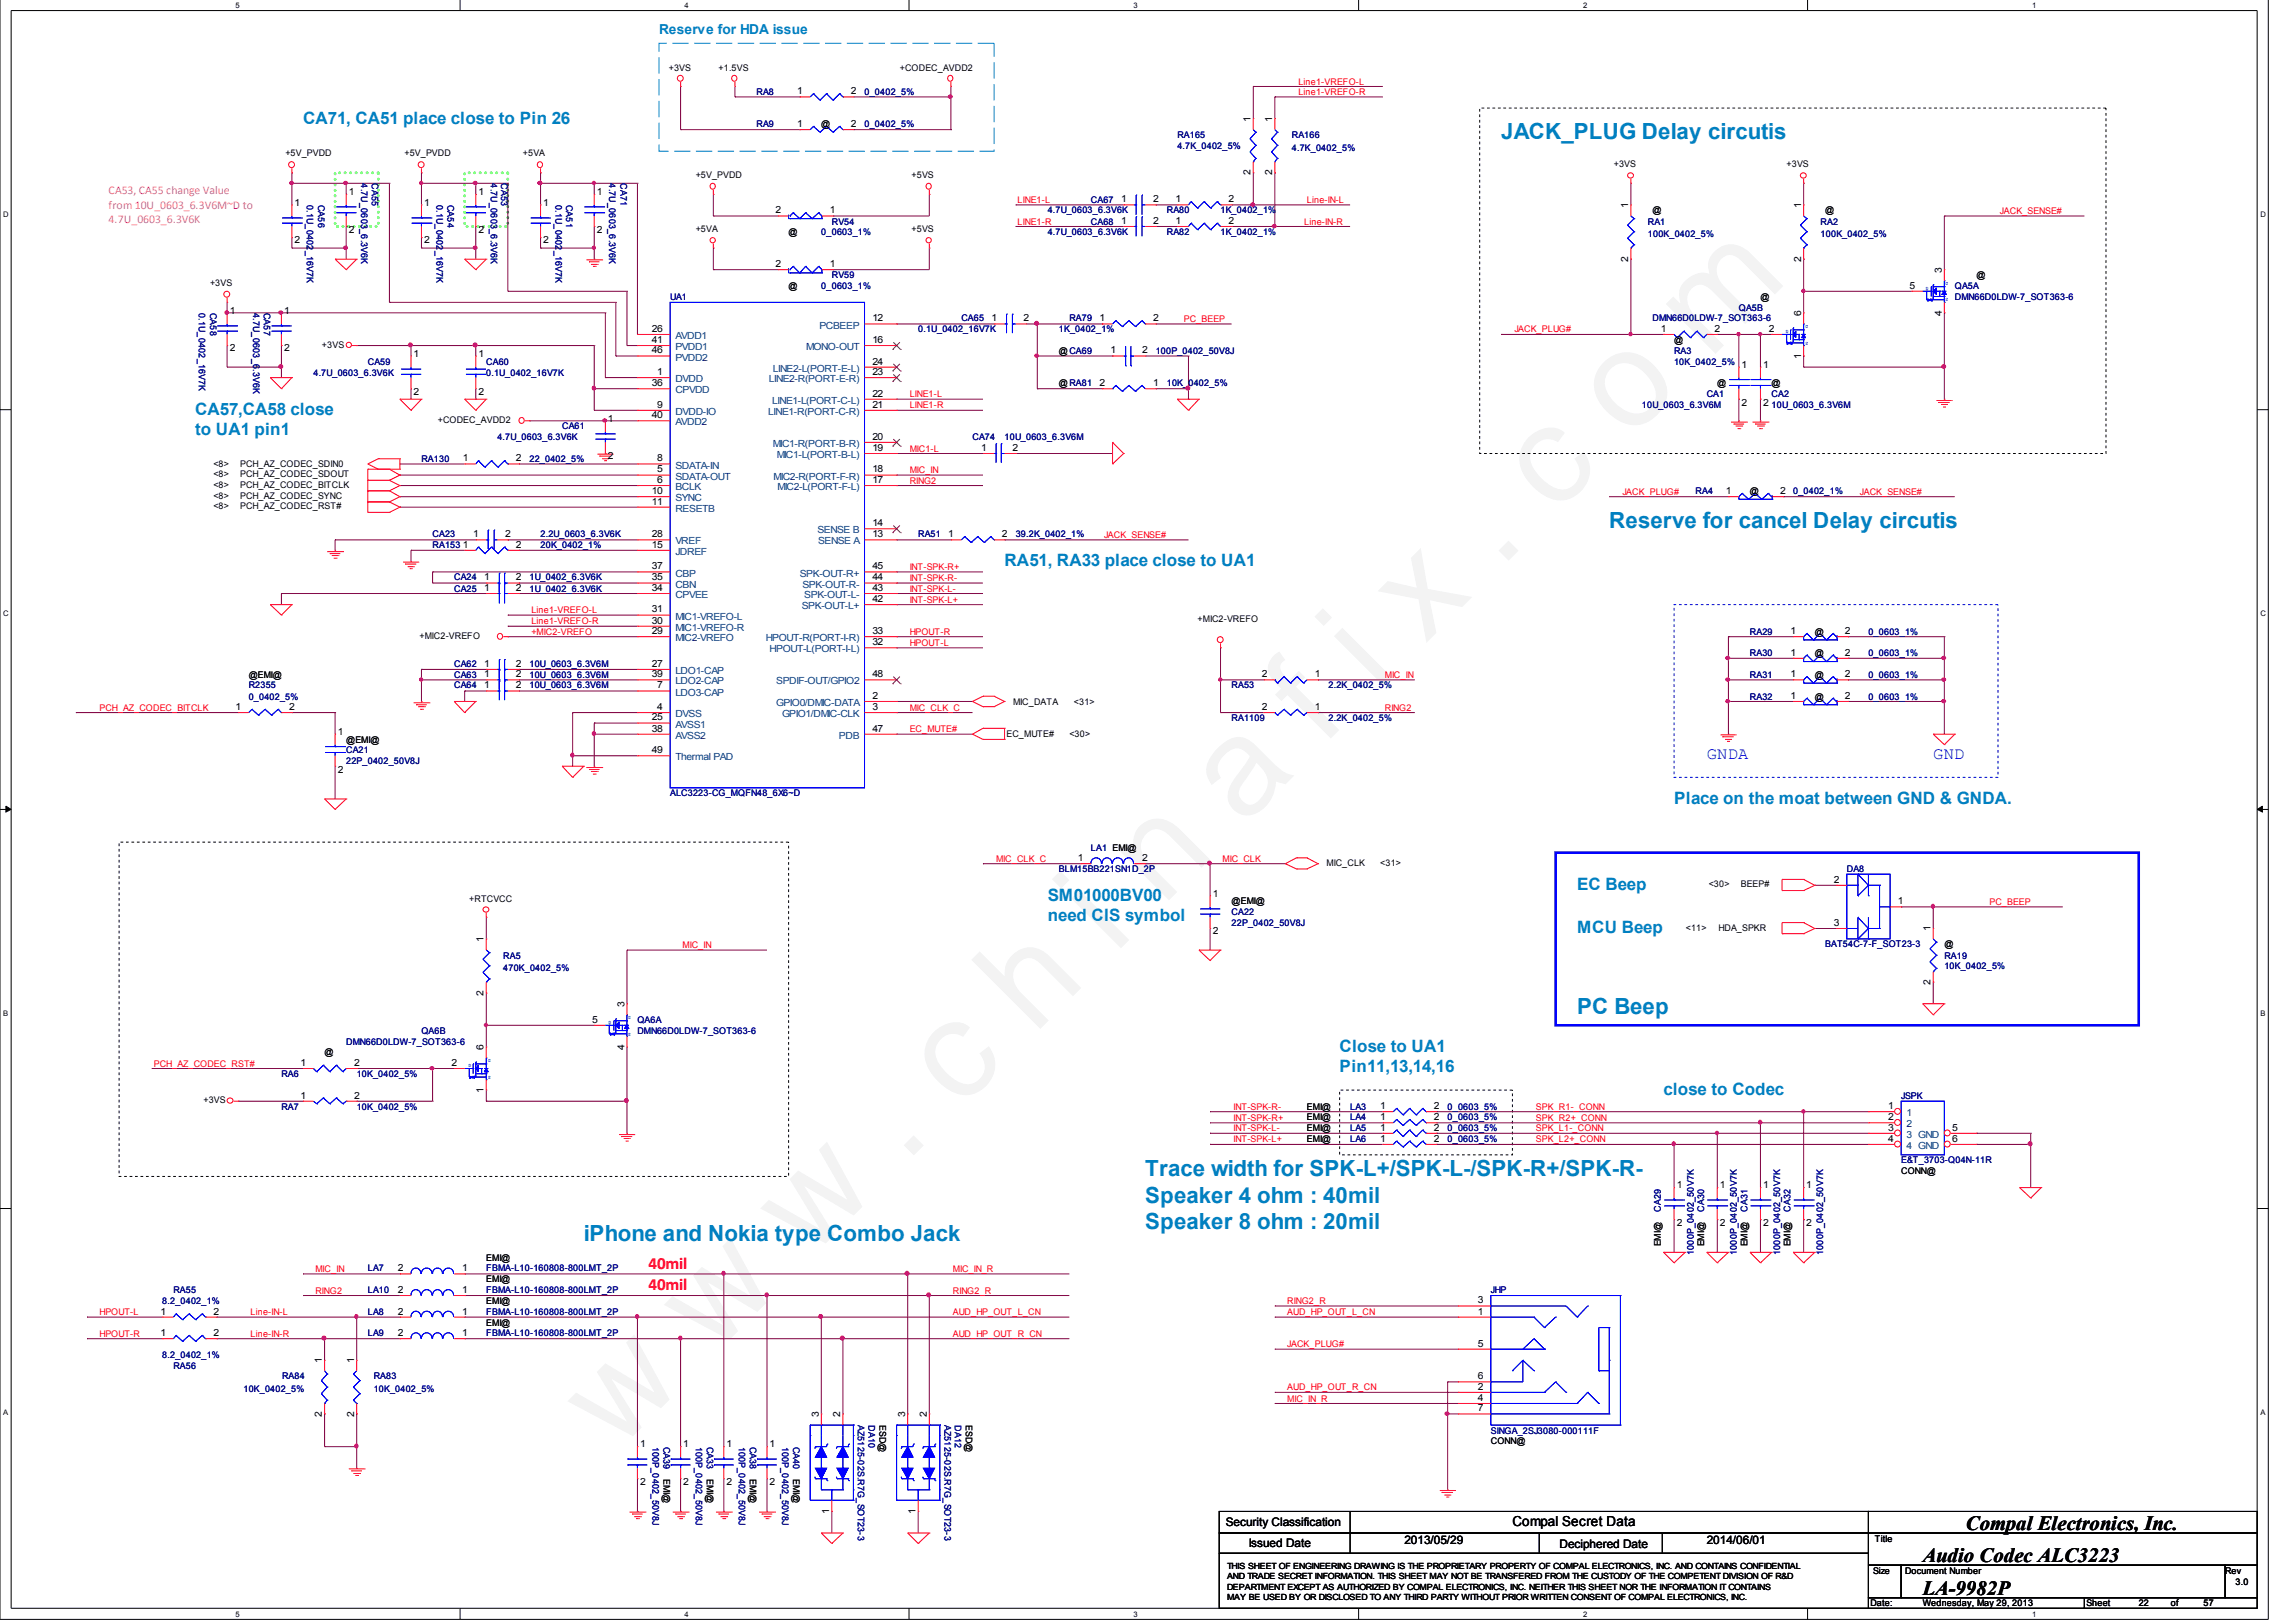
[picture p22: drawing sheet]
<svg xmlns="http://www.w3.org/2000/svg" width="297mm" height="210mm" viewBox="0 0 297 210" stroke-linecap="round" stroke-linejoin="round" font-family="sans-serif">
<defs><g id="words">
<text font-size="17.6" fill="#f0f" x="79.7" y="188" transform="rotate(-45 79.7 188)">w w w . c h i n a f i x . c o m</text>
<g font-size="2.9" fill="#0080c0">
<text x="194.2" y="18">JACK_PLUG Delay circutis</text>
<text x="208.2" y="68.3">Reserve for cancel Delay circutis</text>
<text x="204" y="131.2">PC Beep</text>
<text x="148.2" y="152.2">Trace width for SPK-L+/SPK-L-/SPK-R+/SPK-R-</text>
<text x="148.2" y="155.6">Speaker 4 ohm : 40mil</text>
<text x="75.5" y="160.5">iPhone and Nokia type Combo Jack</text>
<text x="148.2" y="159.1">Speaker 8 ohm : 20mil</text>
</g>
<g font-size="2.6">
<text x="248.8" y="202.2">Audio Codec ALC3223</text>
<text x="254.3" y="198">Compal Electronics, Inc.</text>
<text x="248.8" y="206.4">LA-9982P</text>
</g>
<g font-size="2.2" fill="#0080c0">
<text x="39.2" y="16">CA71, CA51 place close to Pin 26</text>
<text x="25.2" y="53.7">CA57,CA58 close</text>
<text x="25.2" y="56.3">to UA1 pin1</text>
<text x="130" y="73.3">RA51, RA33 place close to UA1</text>
<text x="216.6" y="104">Place on the moat between GND &amp; GNDA.</text>
<text x="135.6" y="116.6">SM01000BV00</text>
<text x="135.6" y="119.2">need CIS symbol</text>
<text x="204" y="115.2">EC Beep</text>
<text x="204" y="120.7">MCU Beep</text>
<text x="173.3" y="136.2">Close to UA1</text>
<text x="173.3" y="138.8">Pin11,13,14,16</text>
<text x="215.2" y="141.7">close to Codec</text>
</g>
<g font-size="2.2" fill="#00f">
<text x="220.8" y="98.2">GNDA</text>
<text x="250.1" y="98.2">GND</text>
</g>
<g font-size="2.2" fill="#f00">
<text x="83.9" y="164.2">40mil</text>
<text x="83.9" y="167">40mil</text>
</g>
<text font-size="1.8" fill="#0080c0" x="85.3" y="4.4">Reserve for HDA issue</text>
<text font-size="1.8" x="195.7" y="197.5">Compal Secret Data</text>
<g font-size="1.5" fill="#f0f">
<text x="14.1" y="25.2">CA53, CA55 change Value</text>
<text x="14.1" y="27">from 10U_0603_6.3V6M~D to</text>
<text x="14.1" y="28.9">4.7U_0603_6.3V6K</text>
</g>
<g font-size="1.5">
<text x="158.6" y="197.5">Security Classification</text>
<text x="161.5" y="200.2">Issued Date</text>
<text x="181.7" y="199.8">2013/05/29</text>
<text x="201.8" y="200.3">Deciphered Date</text>
<text x="220.8" y="199.8">2014/06/01</text>
</g>
<g font-size="1.3">
<text x="103.1" y="16.4">1</text>
<text x="103.1" y="12.2">1</text>
<text x="110.1" y="16.4">2</text>
<text x="110.1" y="12.2">2</text>
<text x="161.8" y="15.8" transform="rotate(-90 161.8 15.8)">1</text>
<text x="164.6" y="15.8" transform="rotate(-90 164.6 15.8)">1</text>
<text x="161.8" y="22.7" transform="rotate(-90 161.8 22.7)">2</text>
<text x="164.6" y="22.7" transform="rotate(-90 164.6 22.7)">2</text>
<text x="38.1" y="26.7">1</text>
<text x="45.1" y="25.2">1</text>
<text x="54.9" y="26.7">1</text>
<text x="61.9" y="25.2">1</text>
<text x="70.3" y="26.7">1</text>
<text x="77.2" y="25.2">1</text>
<text x="100.3" y="27.6">2</text>
<text x="107.4" y="27.6">1</text>
<text x="145" y="26.2">1</text>
<text x="145" y="29">1</text>
<text x="149.2" y="26.2">2</text>
<text x="149.2" y="29">2</text>
<text x="152.1" y="29">1</text>
<text x="152.1" y="26.2">1</text>
<text x="158.9" y="29">2</text>
<text x="158.9" y="26.2">2</text>
<text x="210.7" y="26.9" transform="rotate(-90 210.7 26.9)">1</text>
<text x="233" y="26.9" transform="rotate(-90 233 26.9)">1</text>
<text x="38.1" y="31.5">2</text>
<text x="45.1" y="30.2">2</text>
<text x="54.9" y="31.5">2</text>
<text x="61.9" y="30.2">2</text>
<text x="70.3" y="31.5">2</text>
<text x="77.2" y="30.2">2</text>
<text x="100.3" y="34.6">2</text>
<text x="107.4" y="34.6">1</text>
<text x="210.7" y="33.9" transform="rotate(-90 210.7 33.9)">2</text>
<text x="233" y="33.9" transform="rotate(-90 233 33.9)">2</text>
<text x="251.2" y="35.3" transform="rotate(-90 251.2 35.3)">3</text>
<text x="29.7" y="40.7">1</text>
<text x="36.7" y="40.7">1</text>
<text x="112.9" y="41.6">12</text>
<text x="128.3" y="41.6">1</text>
<text x="132.4" y="41.6">2</text>
<text x="142.2" y="41.6">1</text>
<text x="149.2" y="41.6">2</text>
<text x="233" y="40.9" transform="rotate(-90 233 40.9)">6</text>
<text x="247.1" y="37.4">5</text>
<text x="251.2" y="40.9" transform="rotate(-90 251.2 40.9)">4</text>
<text x="29.7" y="45.5">2</text>
<text x="36.7" y="45.5">2</text>
<text x="53.5" y="46.2">1</text>
<text x="61.9" y="46.2">1</text>
<text x="84.3" y="42.9">26</text>
<text x="84.3" y="44.4">41</text>
<text x="84.3" y="45.7">46</text>
<text x="112.9" y="44.4">16</text>
<text x="112.9" y="47.2">24</text>
<text x="143.7" y="45.7">1</text>
<text x="147.7" y="45.7">2</text>
<text x="214.9" y="42.9">1</text>
<text x="221.8" y="42.9">2</text>
<text x="225.3" y="47.6">1</text>
<text x="228.1" y="47.6">1</text>
<text x="228.9" y="42.9">2</text>
<text x="233" y="46.5" transform="rotate(-90 233 46.5)">1</text>
<text x="53.5" y="51.1">2</text>
<text x="61.9" y="51.1">2</text>
<text x="84.3" y="50">36</text>
<text x="85" y="52.8">9</text>
<text x="85" y="48.5">1</text>
<text x="112.9" y="48.5">23</text>
<text x="112.9" y="52.8">21</text>
<text x="112.9" y="51.3">22</text>
<text x="142.2" y="50">2</text>
<text x="149.2" y="50">1</text>
<text x="225.3" y="52.5">2</text>
<text x="228.1" y="52.5">2</text>
<text x="59.9" y="59.7">1</text>
<text x="66.7" y="59.7">2</text>
<text x="78.7" y="54.6">1</text>
<text x="78.7" y="59.5">2</text>
<text x="84.3" y="54.1">40</text>
<text x="85" y="59.7">8</text>
<text x="112.9" y="56.9">20</text>
<text x="112.9" y="58.3">19</text>
<text x="126.9" y="58.3">1</text>
<text x="131" y="58.3">2</text>
<text x="84.3" y="65.3">11</text>
<text x="84.3" y="63.9">10</text>
<text x="85" y="62.5">6</text>
<text x="85" y="61.1">5</text>
<text x="112.9" y="61.1">18</text>
<text x="112.9" y="62.5">17</text>
<text x="223.3" y="63.9">1</text>
<text x="230.3" y="63.9">2</text>
<text x="59.9" y="70.9">1</text>
<text x="61.2" y="69.5">1</text>
<text x="65.4" y="69.5">2</text>
<text x="66.7" y="70.9">2</text>
<text x="84.3" y="69.5">28</text>
<text x="84.3" y="70.9">15</text>
<text x="112.9" y="68.1">14</text>
<text x="112.9" y="69.5">13</text>
<text x="122.7" y="69.5">1</text>
<text x="129.6" y="69.5">2</text>
<text x="62.7" y="75.1">1</text>
<text x="62.7" y="76.5">1</text>
<text x="66.7" y="75.1">2</text>
<text x="66.7" y="76.5">2</text>
<text x="84.3" y="73.7">37</text>
<text x="84.3" y="75.1">35</text>
<text x="84.3" y="76.5">34</text>
<text x="112.9" y="73.7">45</text>
<text x="112.9" y="77.9">42</text>
<text x="112.9" y="75.1">44</text>
<text x="112.9" y="76.5">43</text>
<text x="84.3" y="82.1">29</text>
<text x="84.3" y="80.7">30</text>
<text x="84.3" y="79.3">31</text>
<text x="112.9" y="82.1">33</text>
<text x="112.9" y="83.5">32</text>
<text x="231.6" y="82.1">1</text>
<text x="238.7" y="82.1">2</text>
<text x="62.7" y="86.3">1</text>
<text x="62.7" y="89.1">1</text>
<text x="62.7" y="87.6">1</text>
<text x="66.7" y="86.3">2</text>
<text x="66.7" y="89.1">2</text>
<text x="66.7" y="87.6">2</text>
<text x="84.3" y="86.3">27</text>
<text x="84.3" y="87.6">39</text>
<text x="85" y="89.1">7</text>
<text x="112.9" y="87.6">48</text>
<text x="163.2" y="87.6">2</text>
<text x="170.1" y="87.6">1</text>
<text x="231.6" y="87.6">1</text>
<text x="231.6" y="84.9">1</text>
<text x="238.7" y="87.6">2</text>
<text x="238.7" y="84.9">2</text>
<text x="30.5" y="91.9">1</text>
<text x="37.4" y="91.9">2</text>
<text x="43.7" y="95.1">1</text>
<text x="84.3" y="93.2">25</text>
<text x="84.3" y="94.7">38</text>
<text x="85" y="91.9">4</text>
<text x="112.9" y="90.4">2</text>
<text x="112.9" y="91.9">3</text>
<text x="112.9" y="94.7">47</text>
<text x="163.2" y="91.9">2</text>
<text x="170.1" y="91.9">1</text>
<text x="231.6" y="90.4">1</text>
<text x="238.7" y="90.4">2</text>
<text x="43.7" y="100">2</text>
<text x="84.3" y="97.5">49</text>
<text x="139.4" y="111.4">1</text>
<text x="147.7" y="111.4">2</text>
<text x="156.9" y="116.1">1</text>
<text x="237.2" y="114.2">2</text>
<text x="237.2" y="119.8">3</text>
<text x="245.5" y="117">1</text>
<text x="62.6" y="121.9" transform="rotate(-90 62.6 121.9)">1</text>
<text x="156.9" y="120.9">2</text>
<text x="249.8" y="120.5" transform="rotate(-90 249.8 120.5)">1</text>
<text x="62.6" y="128.9" transform="rotate(-90 62.6 128.9)">2</text>
<text x="80.8" y="130.3" transform="rotate(-90 80.8 130.3)">3</text>
<text x="249.8" y="127.5" transform="rotate(-90 249.8 127.5)">2</text>
<text x="38.9" y="137.9">1</text>
<text x="45.8" y="137.9">2</text>
<text x="58.4" y="137.9">2</text>
<text x="62.6" y="135.9" transform="rotate(-90 62.6 135.9)">6</text>
<text x="76.6" y="132.3">5</text>
<text x="80.8" y="135.9" transform="rotate(-90 80.8 135.9)">4</text>
<text x="38.9" y="142.2">1</text>
<text x="45.8" y="142.2">2</text>
<text x="62.6" y="141.5" transform="rotate(-90 62.6 141.5)">1</text>
<text x="178.6" y="143.5">1</text>
<text x="185.5" y="143.5">2</text>
<text x="244.3" y="143.5">1</text>
<text x="178.6" y="146.3">1</text>
<text x="178.6" y="147.8">1</text>
<text x="178.6" y="145">1</text>
<text x="185.5" y="146.3">2</text>
<text x="185.5" y="147.8">2</text>
<text x="185.5" y="145">2</text>
<text x="244.3" y="145">2</text>
<text x="244.3" y="146.3">3</text>
<text x="244.3" y="147.8">4</text>
<text x="252.6" y="146.3">5</text>
<text x="252.6" y="147.8">6</text>
<text x="216.9" y="153.8">1</text>
<text x="222.5" y="153.8">1</text>
<text x="228.1" y="153.8">1</text>
<text x="233.7" y="153.8">1</text>
<text x="216.9" y="158.7">2</text>
<text x="222.5" y="158.7">2</text>
<text x="228.1" y="158.7">2</text>
<text x="233.7" y="158.7">2</text>
<text x="51.5" y="167.3">2</text>
<text x="51.5" y="164.5">2</text>
<text x="59.8" y="167.3">1</text>
<text x="59.8" y="164.5">1</text>
<text x="20.7" y="170.1">1</text>
<text x="20.7" y="172.9">1</text>
<text x="27.6" y="170.1">2</text>
<text x="27.6" y="172.9">2</text>
<text x="51.5" y="172.9">2</text>
<text x="51.5" y="170.1">2</text>
<text x="59.8" y="172.9">1</text>
<text x="59.8" y="170.1">1</text>
<text x="191.2" y="170.1">1</text>
<text x="191.2" y="168.7">3</text>
<text x="41.7" y="176.4" transform="rotate(-90 41.7 176.4)">1</text>
<text x="45.8" y="176.4" transform="rotate(-90 45.8 176.4)">1</text>
<text x="191.2" y="179.8">2</text>
<text x="191.2" y="174.3">5</text>
<text x="191.2" y="178.5">6</text>
<text x="41.7" y="183.4" transform="rotate(-90 41.7 183.4)">2</text>
<text x="45.8" y="183.4" transform="rotate(-90 45.8 183.4)">2</text>
<text x="105.9" y="183.4" transform="rotate(-90 105.9 183.4)">3</text>
<text x="108.7" y="183.4" transform="rotate(-90 108.7 183.4)">2</text>
<text x="117.1" y="183.4" transform="rotate(-90 117.1 183.4)">3</text>
<text x="119.9" y="183.4" transform="rotate(-90 119.9 183.4)">2</text>
<text x="191.2" y="181.3">4</text>
<text x="191.2" y="182.6">7</text>
<text x="82.8" y="187.3">1</text>
<text x="88.4" y="187.3">1</text>
<text x="94" y="187.3">1</text>
<text x="99.6" y="187.3">1</text>
<text x="82.8" y="192.2">2</text>
<text x="88.4" y="192.2">2</text>
<text x="94" y="192.2">2</text>
<text x="99.6" y="192.2">2</text>
<text x="107.3" y="195.9" transform="rotate(-90 107.3 195.9)">1</text>
<text x="118.4" y="195.9" transform="rotate(-90 118.4 195.9)">1</text>
</g>
<g font-size="1.3" fill="#004080">
<text x="87.4" y="43.9">AVDD1</text>
<text x="87.4" y="45.3">PVDD1</text>
<text x="87.4" y="46.7">PVDD2</text>
<text x="104.3" y="45.3">MONO-OUT</text>
<text x="106" y="42.5">PCBEEP</text>
<text x="87.4" y="50.9">CPVDD</text>
<text x="87.4" y="53.7">DVDD-IO</text>
<text x="87.4" y="49.5">DVDD</text>
<text x="99.4" y="53.7">LINE1-R(PORT-C-R)</text>
<text x="99.5" y="49.5">LINE2-R(PORT-E-R)</text>
<text x="99.9" y="52.3">LINE1-L(PORT-C-L)</text>
<text x="100" y="48.1">LINE2-L(PORT-E-L)</text>
<text x="87.4" y="55">AVDD2</text>
<text x="100" y="57.8">MIC1-R(PORT-B-R)</text>
<text x="100.5" y="59.3">MIC1-L(PORT-B-L)</text>
<text x="87.4" y="64.9">SYNC</text>
<text x="87.4" y="60.6">SDATA-IN</text>
<text x="87.4" y="63.4">BCLK</text>
<text x="87.4" y="62.1">SDATA-OUT</text>
<text x="100.1" y="62.1">MIC2-R(PORT-F-R)</text>
<text x="100.6" y="63.4">MIC2-L(PORT-F-L)</text>
<text x="87.4" y="70.5">VREF</text>
<text x="87.4" y="71.8">JDREF</text>
<text x="87.4" y="66.2">RESETB</text>
<text x="105.7" y="69">SENSE B</text>
<text x="105.8" y="70.5">SENSE A</text>
<text x="87.4" y="74.6">CBP</text>
<text x="87.4" y="76">CBN</text>
<text x="87.4" y="77.4">CPVEE</text>
<text x="103.5" y="74.6">SPK-OUT-R+</text>
<text x="103.8" y="76">SPK-OUT-R-</text>
<text x="104.1" y="77.4">SPK-OUT-L-</text>
<text x="87.4" y="83">MIC2-VREFO</text>
<text x="87.4" y="81.6">MIC1-VREFO-R</text>
<text x="87.4" y="80.2">MIC1-VREFO-L</text>
<text x="99.1" y="83">HPOUT-R(PORT-I-R)</text>
<text x="103.7" y="78.8">SPK-OUT-L+</text>
<text x="87.4" y="87.2">LDO1-CAP</text>
<text x="87.4" y="88.6">LDO2-CAP</text>
<text x="99.6" y="84.4">HPOUT-L(PORT-I-L)</text>
<text x="100.4" y="88.6">SPDIF-OUT/GPIO2</text>
<text x="87.4" y="94.2">AVSS1</text>
<text x="87.4" y="95.6">AVSS2</text>
<text x="87.4" y="90">LDO3-CAP</text>
<text x="87.4" y="92.8">DVSS</text>
<text x="100.4" y="91.4">GPIO0/DMIC-DATA</text>
<text x="101.2" y="92.8">GPIO1/DMIC-CLK</text>
<text x="108.5" y="95.6">PDB</text>
<text x="87.4" y="98.4">Thermal PAD</text>
<text x="246.6" y="144.5">1</text>
<text x="246.6" y="145.9">2</text>
<text x="246.6" y="147.2">3 GND</text>
<text x="246.6" y="148.7">4 GND</text>
</g>
<g font-size="1.2">
<text x="86.5" y="9.2">+3VS</text>
<text x="93" y="9.2">+1.5VS</text>
<text x="116.4" y="9.2">+CODEC_AVDD2</text>
<text x="106.3" y="16.4">@</text>
<text x="36.9" y="20.2">+5V_PVDD</text>
<text x="52.3" y="20.2">+5V_PVDD</text>
<text x="67.6" y="20.2">+5VA</text>
<text x="90" y="23">+5V_PVDD</text>
<text x="117.9" y="23">+5VS</text>
<text x="208.8" y="21.6">+3VS</text>
<text x="231.1" y="21.6">+3VS</text>
<text x="90" y="30">+5VA</text>
<text x="117.9" y="30">+5VS</text>
<text x="213.8" y="27.6">@</text>
<text x="236.1" y="27.6">@</text>
<text x="102" y="30.4">@</text>
<text x="255.7" y="36">@</text>
<text x="27.2" y="37">+3VS</text>
<text x="102" y="37.4">@</text>
<text x="227.8" y="38.8">@</text>
<text x="41.7" y="45">+3VS</text>
<text x="137" y="45.8">@CA69</text>
<text x="216.6" y="44.4">@</text>
<text x="137" y="50">@RA81</text>
<text x="222.2" y="50">@</text>
<text x="229.2" y="50">@</text>
<text x="56.6" y="54.7">+CODEC_AVDD2</text>
<text x="27.6" y="61.7">&lt;8&gt;</text>
<text x="27.6" y="63.1">&lt;8&gt;</text>
<text x="27.6" y="64.5">&lt;8&gt;</text>
<text x="27.6" y="65.9">&lt;8&gt;</text>
<text x="27.6" y="60.5">&lt;8&gt;</text>
<text x="31.1" y="61.7">PCH_AZ_CODEC_SDOUT</text>
<text x="31.1" y="63.1">PCH_AZ_CODEC_BITCLK</text>
<text x="31.1" y="64.5">PCH_AZ_CODEC_SYNC</text>
<text x="31.1" y="65.9">PCH_AZ_CODEC_RST#</text>
<text x="31.1" y="60.5">PCH_AZ_CODEC_SDIN0</text>
<text x="226.4" y="63.9">@</text>
<text x="54.3" y="82.6">+MIC2-VREFO</text>
<text x="154.9" y="80.4">+MIC2-VREFO</text>
<text x="234.8" y="82.1">@</text>
<text x="32.2" y="87.7">@EMI@</text>
<text x="234.8" y="87.7">@</text>
<text x="234.8" y="84.9">@</text>
<text x="130.2" y="95.3">EC_MUTE#</text>
<text x="131.1" y="91.2">MIC_DATA</text>
<text x="138.3" y="95.3">&lt;30&gt;</text>
<text x="138.9" y="91.2">&lt;31&gt;</text>
<text x="234.8" y="90.5">@</text>
<text x="44.8" y="96.1">@EMI@</text>
<text x="171.6" y="112.1">MIC_CLK</text>
<text x="178.6" y="112.1">&lt;31&gt;</text>
<text x="60.7" y="116.8">+RTCVCC</text>
<text x="159.3" y="117">@EMI@</text>
<text x="221.1" y="114.8">&lt;30&gt;</text>
<text x="225.2" y="114.8">BEEP#</text>
<text x="218.1" y="120.5">&lt;11&gt;</text>
<text x="222.3" y="120.5">HDA_SPKR</text>
<text x="251.5" y="122.6">@</text>
<text x="42" y="136.6">@</text>
<text x="26.3" y="142.8">+3VS</text>
<text x="169.1" y="143.6">EMI@</text>
<text x="169.1" y="146.4">EMI@</text>
<text x="169.1" y="147.8">EMI@</text>
<text x="169.1" y="145">EMI@</text>
<text x="246" y="152">CONN@</text>
<text x="214.9" y="161.3" transform="rotate(-90 214.9 161.3)">EMI@</text>
<text x="220.5" y="161.3" transform="rotate(-90 220.5 161.3)">EMI@</text>
<text x="226.1" y="161.3" transform="rotate(-90 226.1 161.3)">EMI@</text>
<text x="231.6" y="161.3" transform="rotate(-90 231.6 161.3)">EMI@</text>
<text x="62.9" y="166">EMI@</text>
<text x="62.9" y="163.2">EMI@</text>
<text x="62.9" y="171.5">EMI@</text>
<text x="62.9" y="168.8">EMI@</text>
<text x="113.8" y="184.4" transform="rotate(90 113.8 184.4)">ESD@</text>
<text x="125" y="184.4" transform="rotate(90 125 184.4)">ESD@</text>
<text x="85.9" y="191.4" transform="rotate(90 85.9 191.4)">EMI@</text>
<text x="91.4" y="191.4" transform="rotate(90 91.4 191.4)">EMI@</text>
<text x="97" y="191.4" transform="rotate(90 97 191.4)">EMI@</text>
<text x="102.6" y="191.4" transform="rotate(90 102.6 191.4)">EMI@</text>
<text x="192.9" y="186.9">CONN@</text>
<text x="242.3" y="203.6">Size</text>
<text x="242.6" y="199.6">Title</text>
<text x="246.5" y="203.6">Document Number</text>
<text x="287.9" y="203.6">Rev</text>
<text x="242" y="207.9">Date:</text>
<text x="248.8" y="207.9">Wednesday, May 29, 2013</text>
<text x="269.9" y="207.9">Sheet</text>
<text x="276.7" y="207.9">22</text>
<text x="280.8" y="207.9">of</text>
<text x="285.1" y="207.9">57</text>
<text x="289.2" y="205.1">3.0</text>
</g>
<g font-size="1.2" fill="#f00">
<text x="168" y="10.9">Line1-VREFO-L</text>
<text x="168" y="12.3">Line1-VREFO-R</text>
<text x="131.7" y="26.3">LINE1-L</text>
<text x="131.7" y="29.1">LINE1-R</text>
<text x="168.7" y="29.1">Line-IN-R</text>
<text x="169.1" y="26.3">Line-IN-L</text>
<text x="258.7" y="27.7">JACK_SENSE#</text>
<text x="153.2" y="41.7">PC_BEEP</text>
<text x="195.9" y="43">JACK_PLUG#</text>
<text x="117.7" y="52.8">LINE1-R</text>
<text x="117.7" y="51.4">LINE1-L</text>
<text x="117.7" y="58.4">MIC1-L</text>
<text x="117.7" y="62.6">RING2</text>
<text x="117.7" y="61.2">MIC_IN</text>
<text x="209.9" y="64">JACK_PLUG#</text>
<text x="240.6" y="64">JACK_SENSE#</text>
<text x="142.8" y="69.6">JACK_SENSE#</text>
<text x="117.7" y="75.2">INT-SPK-R-</text>
<text x="117.7" y="73.8">INT-SPK-R+</text>
<text x="117.7" y="76.6">INT-SPK-L-</text>
<text x="117.7" y="78">INT-SPK-L+</text>
<text x="68.7" y="80.8">Line1-VREFO-R</text>
<text x="68.7" y="79.3">Line1-VREFO-L</text>
<text x="68.7" y="82.1">+MIC2-VREFO</text>
<text x="117.7" y="83.6">HPOUT-L</text>
<text x="117.7" y="82.1">HPOUT-R</text>
<text x="179.2" y="87.7">MIC_IN</text>
<text x="12.9" y="92">PCH_AZ_CODEC_BITCLK</text>
<text x="117.7" y="94.8">EC_MUTE#</text>
<text x="117.7" y="92">MIC_CLK_C</text>
<text x="179.2" y="92">RING2</text>
<text x="128.9" y="111.5">MIC_CLK_C</text>
<text x="158.2" y="111.5">MIC_CLK</text>
<text x="257.4" y="117.1">PC_BEEP</text>
<text x="88.3" y="122.7">MIC_IN</text>
<text x="19.9" y="138">PCH_AZ_CODEC_RST#</text>
<text x="159.6" y="143.6">INT-SPK-R-</text>
<text x="198.7" y="143.6">SPK_R1-_CONN</text>
<text x="159.6" y="146.4">INT-SPK-L-</text>
<text x="159.6" y="147.8">INT-SPK-L+</text>
<text x="159.6" y="145">INT-SPK-R+</text>
<text x="198.7" y="146.4">SPK_L1-_CONN</text>
<text x="198.7" y="145">SPK_R2+_CONN</text>
<text x="198.7" y="147.8">SPK_L2+_CONN</text>
<text x="40.8" y="164.6">MIC_IN</text>
<text x="40.8" y="167.4">RING2</text>
<text x="123.3" y="164.6">MIC_IN_R</text>
<text x="123.3" y="167.4">RING2_R</text>
<text x="12.9" y="170.2">HPOUT-L</text>
<text x="12.9" y="173">HPOUT-R</text>
<text x="32.4" y="170.2">Line-IN-L</text>
<text x="32.4" y="173">Line-IN-R</text>
<text x="123.3" y="173">AUD_HP_OUT_R_CN</text>
<text x="123.3" y="170.2">AUD_HP_OUT_L_CN</text>
<text x="166.5" y="170.2">AUD_HP_OUT_L_CN</text>
<text x="166.5" y="168.8">RING2_R</text>
<text x="166.5" y="179.9">AUD_HP_OUT_R_CN</text>
<text x="166.5" y="174.3">JACK_PLUG#</text>
<text x="166.5" y="181.4">MIC_IN_R</text>
</g>
<g font-size="1.2" fill="#000080">
<text x="97.9" y="16.4">RA9</text>
<text x="97.9" y="12.3">RA8</text>
<text x="111.8" y="16.4">0_0402_5%</text>
<text x="111.8" y="12.3">0_0402_5%</text>
<text x="152.3" y="17.9">RA165</text>
<text x="167.1" y="17.9">RA166</text>
<text x="46.7" y="23.7" transform="rotate(90 46.7 23.7)">4.7U_0603_6.3V6K</text>
<text x="48.1" y="23.7" transform="rotate(90 48.1 23.7)">CA55</text>
<text x="63.5" y="23.7" transform="rotate(90 63.5 23.7)">4.7U_0603_6.3V6K</text>
<text x="64.9" y="23.7" transform="rotate(90 64.9 23.7)">CA53</text>
<text x="78.8" y="23.7" transform="rotate(90 78.8 23.7)">4.7U_0603_6.3V6K</text>
<text x="80.3" y="23.7" transform="rotate(90 80.3 23.7)">CA71</text>
<text x="152.3" y="19.2">4.7K_0402_5%</text>
<text x="167.1" y="19.5">4.7K_0402_5%</text>
<text x="39.7" y="26.5" transform="rotate(90 39.7 26.5)">0.1U_0402_16V7K</text>
<text x="41.1" y="26.5" transform="rotate(90 41.1 26.5)">CA56</text>
<text x="56.5" y="26.5" transform="rotate(90 56.5 26.5)">0.1U_0402_16V7K</text>
<text x="57.9" y="26.5" transform="rotate(90 57.9 26.5)">CA54</text>
<text x="71.9" y="26.5" transform="rotate(90 71.9 26.5)">0.1U_0402_16V7K</text>
<text x="73.2" y="26.5" transform="rotate(90 73.2 26.5)">CA51</text>
<text x="107.6" y="29.1">RV54</text>
<text x="135.6" y="27.6">4.7U_0603_6.3V6K</text>
<text x="141.1" y="26.3">CA67</text>
<text x="141.1" y="29.1">CA68</text>
<text x="151" y="27.6">RA80</text>
<text x="157.9" y="27.6">1K_0402_1%</text>
<text x="213.2" y="29.1">RA1</text>
<text x="235.5" y="29.1">RA2</text>
<text x="106.3" y="30.4">0_0603_1%</text>
<text x="107.6" y="36">RV59</text>
<text x="135.6" y="30.4">4.7U_0603_6.3V6K</text>
<text x="151" y="30.4">RA82</text>
<text x="157.9" y="30.4">1K_0402_1%</text>
<text x="213.2" y="30.7">100K_0402_5%</text>
<text x="235.5" y="30.7">100K_0402_5%</text>
<text x="25.7" y="40.5" transform="rotate(90 25.7 40.5)">0.1U_0402_16V7K</text>
<text x="27.2" y="40.5" transform="rotate(90 27.2 40.5)">CA58</text>
<text x="32.8" y="40.5" transform="rotate(90 32.8 40.5)">4.7U_0603_6.3V6K</text>
<text x="34.1" y="40.5" transform="rotate(90 34.1 40.5)">CA57</text>
<text x="86.7" y="38.8">UA1</text>
<text x="106.3" y="37.4">0_0603_1%</text>
<text x="124.4" y="41.6">CA65</text>
<text x="138.3" y="41.6">RA79</text>
<text x="213.8" y="41.6">DMN66D0LDW-7_SOT363-6</text>
<text x="225" y="40.2">QA5B</text>
<text x="252.9" y="37.4">QA5A</text>
<text x="252.9" y="38.8">DMN66D0LDW-7_SOT363-6</text>
<text x="47.6" y="47.2">CA59</text>
<text x="62.9" y="47.2">CA60</text>
<text x="118.8" y="43">0.1U_0402_16V7K</text>
<text x="137" y="43">1K_0402_1%</text>
<text x="149.5" y="45.8">100P_0402_50V8J</text>
<text x="216.6" y="45.8">RA3</text>
<text x="216.6" y="47.2">10K_0402_5%</text>
<text x="40.6" y="48.6">4.7U_0603_6.3V6K</text>
<text x="62.9" y="48.6">0.1U_0402_16V7K</text>
<text x="151" y="50">10K_0402_5%</text>
<text x="212.4" y="52.8">10U_0603_6.3V6M</text>
<text x="220.8" y="51.4">CA1</text>
<text x="229.2" y="51.4">CA2</text>
<text x="229.2" y="52.8">10U_0603_6.3V6M</text>
<text x="54.5" y="59.8">RA130</text>
<text x="64.3" y="57">4.7U_0603_6.3V6K</text>
<text x="68.5" y="59.8">22_0402_5%</text>
<text x="72.7" y="55.6">CA61</text>
<text x="125.8" y="57">CA74</text>
<text x="130" y="57">10U_0603_6.3V6M</text>
<text x="219.4" y="63.9">RA4</text>
<text x="232" y="63.9">0_0402_1%</text>
<text x="56" y="69.5">CA23</text>
<text x="56" y="71">RA153</text>
<text x="69.9" y="69.5">2.2U_0603_6.3V6K</text>
<text x="69.9" y="71">20K_0402_1%</text>
<text x="118.8" y="69.5">RA51</text>
<text x="131.4" y="69.5">39.2K_0402_1%</text>
<text x="58.8" y="75.1">CA24</text>
<text x="58.8" y="76.6">CA25</text>
<text x="68.5" y="75.1">1U_0402_6.3V6K</text>
<text x="68.5" y="76.6">1U_0402_6.3V6K</text>
<text x="226.4" y="82.1">RA29</text>
<text x="241.7" y="82.1">0_0603_1%</text>
<text x="32.2" y="89.1">R2355</text>
<text x="58.8" y="86.3">CA62</text>
<text x="58.8" y="89.1">CA64</text>
<text x="58.8" y="87.7">CA63</text>
<text x="68.5" y="86.3">10U_0603_6.3V6M</text>
<text x="68.5" y="89.1">10U_0603_6.3V6M</text>
<text x="68.5" y="87.7">10U_0603_6.3V6M</text>
<text x="159.3" y="89.1">RA53</text>
<text x="171.9" y="89.1">2.2K_0402_5%</text>
<text x="226.4" y="87.7">RA31</text>
<text x="226.4" y="84.9">RA30</text>
<text x="241.7" y="87.7">0_0603_1%</text>
<text x="241.7" y="84.9">0_0603_1%</text>
<text x="32.2" y="90.5">0_0402_5%</text>
<text x="159.3" y="93.3">RA1109</text>
<text x="171.9" y="93.3">2.2K_0402_5%</text>
<text x="226.4" y="90.5">RA32</text>
<text x="241.7" y="90.5">0_0603_1%</text>
<text x="44.8" y="97.5">CA21</text>
<text x="44.8" y="98.9">22P_0402_50V8J</text>
<text x="86.7" y="103.1">ALC3223-CG_MQFN48_6X6~D</text>
<text x="137" y="112.9">BLM15BB221SN1D_2P</text>
<text x="141.1" y="110.1">LA1 EMI@</text>
<text x="238.9" y="112.9">DA8</text>
<text x="159.3" y="118.5">CA22</text>
<text x="159.3" y="119.8">22P_0402_50V8J</text>
<text x="65.1" y="124.1">RA5</text>
<text x="65.1" y="125.7">470K_0402_5%</text>
<text x="236.1" y="122.6">BAT54C-7-F_SOT23-3</text>
<text x="251.5" y="124.1">RA19</text>
<text x="251.5" y="125.4">10K_0402_5%</text>
<text x="44.8" y="135.2">DMN66D0LDW-7_SOT363-6</text>
<text x="54.5" y="133.8">QA6B</text>
<text x="82.5" y="132.4">QA6A</text>
<text x="82.5" y="133.8">DMN66D0LDW-7_SOT363-6</text>
<text x="36.4" y="139.4">RA6</text>
<text x="36.4" y="143.6">RA7</text>
<text x="46.1" y="139.4">10K_0402_5%</text>
<text x="46.1" y="143.6">10K_0402_5%</text>
<text x="174.7" y="143.6">LA3</text>
<text x="187.3" y="143.6">0_0603_5%</text>
<text x="246" y="142.2">JSPK</text>
<text x="174.7" y="146.4">LA5</text>
<text x="174.7" y="147.8">LA6</text>
<text x="174.7" y="145">LA4</text>
<text x="187.3" y="146.4">0_0603_5%</text>
<text x="187.3" y="147.8">0_0603_5%</text>
<text x="187.3" y="145">0_0603_5%</text>
<text x="246" y="150.6">E&amp;T_3703-Q04N-11R</text>
<text x="214.9" y="156.8" transform="rotate(-90 214.9 156.8)">CA29</text>
<text x="220.5" y="156.8" transform="rotate(-90 220.5 156.8)">CA30</text>
<text x="226.1" y="156.8" transform="rotate(-90 226.1 156.8)">CA31</text>
<text x="231.6" y="156.8" transform="rotate(-90 231.6 156.8)">CA32</text>
<text x="22.4" y="167.3">RA55</text>
<text x="47.6" y="167.3">LA10</text>
<text x="47.6" y="164.5">LA7</text>
<text x="62.9" y="167.3">FBMA-L10-160808-800LMT_2P</text>
<text x="62.9" y="164.5">FBMA-L10-160808-800LMT_2P</text>
<text x="192.9" y="167.3">JHP</text>
<text x="219.1" y="162.4" transform="rotate(-90 219.1 162.4)">1000P_0402_50V7K</text>
<text x="224.7" y="162.4" transform="rotate(-90 224.7 162.4)">1000P_0402_50V7K</text>
<text x="230.3" y="162.4" transform="rotate(-90 230.3 162.4)">1000P_0402_50V7K</text>
<text x="235.9" y="162.4" transform="rotate(-90 235.9 162.4)">1000P_0402_50V7K</text>
<text x="21" y="168.8">8.2_0402_1%</text>
<text x="47.6" y="172.9">LA9</text>
<text x="47.6" y="170.1">LA8</text>
<text x="62.9" y="172.9">FBMA-L10-160808-800LMT_2P</text>
<text x="62.9" y="170.1">FBMA-L10-160808-800LMT_2P</text>
<text x="21" y="175.7">8.2_0402_1%</text>
<text x="22.4" y="177.1">RA56</text>
<text x="36.5" y="178.5">RA84</text>
<text x="48.3" y="178.5">RA83</text>
<text x="31.5" y="180.2">10K_0402_5%</text>
<text x="48.3" y="180.2">10K_0402_5%</text>
<text x="111" y="184.4" transform="rotate(90 111 184.4)">AZ5125-02S.R7G_SOT23-3</text>
<text x="112.4" y="184.4" transform="rotate(90 112.4 184.4)">DA10</text>
<text x="122.2" y="184.4" transform="rotate(90 122.2 184.4)">AZ5125-02S.R7G_SOT23-3</text>
<text x="123.5" y="184.4" transform="rotate(90 123.5 184.4)">DA12</text>
<text x="192.9" y="185.5">SINGA_2SJ3080-000111F</text>
<text x="84.4" y="187.2" transform="rotate(90 84.4 187.2)">100P_0402_50V8J</text>
<text x="85.9" y="187.2" transform="rotate(90 85.9 187.2)">CA39</text>
<text x="90" y="187.2" transform="rotate(90 90 187.2)">100P_0402_50V8J</text>
<text x="91.4" y="187.2" transform="rotate(90 91.4 187.2)">CA33</text>
<text x="95.6" y="187.2" transform="rotate(90 95.6 187.2)">100P_0402_50V8J</text>
<text x="97" y="187.2" transform="rotate(90 97 187.2)">CA38</text>
<text x="101.2" y="187.2" transform="rotate(90 101.2 187.2)">100P_0402_50V8J</text>
<text x="102.6" y="187.2" transform="rotate(90 102.6 187.2)">CA40</text>
</g>
<g font-size="1.1">
<text x="158.7" y="203">THIS SHEET OF ENGINEERING DRAWING IS THE PROPRIETARY PROPERTY OF COMPAL ELECTRONICS, INC. AND CONTAINS CONFIDENTIAL</text>
<text x="158.7" y="204.4">AND TRADE SECRET INFORMATION. THIS SHEET MAY NOT BE TRANSFERED FROM THE CUSTODY OF THE COMPETENT DIVISION OF R&amp;D</text>
<text x="158.7" y="205.8">DEPARTMENT EXCEPT AS AUTHORIZED BY COMPAL ELECTRONICS, INC. NEITHER THIS SHEET NOR THE INFORMATION IT CONTAINS</text>
<text x="158.7" y="207.1">MAY BE USED BY OR DISCLOSED TO ANY THIRD PARTY WITHOUT PRIOR WRITTEN CONSENT OF COMPAL ELECTRONICS, INC.</text>
</g>
<g font-size="1">
<text x="30.5" y="1">5</text>
<text x="88.6" y="1">4</text>
<text x="146.6" y="1">3</text>
<text x="204.8" y="1">2</text>
<text x="262.9" y="1">1</text>
<text x=".4" y="28">D</text>
<text x="292.4" y="28">D</text>
<text x=".4" y="79.7">C</text>
<text x="292.4" y="79.7">C</text>
<text x=".4" y="131.4">B</text>
<text x="292.4" y="131.4">B</text>
<text x=".4" y="183.1">A</text>
<text x="292.4" y="183.1">A</text>
<text x="30.5" y="209.2">5</text>
<text x="88.6" y="209.2">4</text>
<text x="146.6" y="209.2">3</text>
<text x="204.8" y="209.2">2</text>
<text x="262.9" y="209.2">1</text>
</g>
<g font-size=".7" fill="#00f">
<text x="249.5" y="37.1" transform="rotate(-180 249.5 37.1)">G</text>
<text x="252.1" y="38.6" transform="rotate(-180 252.1 38.6)">S</text>
<text x="252.1" y="36.5" transform="rotate(-180 252.1 36.5)">D</text>
<text x="231.4" y="42.7" transform="rotate(-180 231.4 42.7)">G</text>
<text x="233.9" y="44.2" transform="rotate(-180 233.9 44.2)">S</text>
<text x="233.9" y="42.1" transform="rotate(-180 233.9 42.1)">D</text>
<text x="81.6" y="131.5" transform="rotate(-180 81.6 131.5)">D</text>
<text x="61" y="137.7" transform="rotate(-180 61 137.7)">G</text>
<text x="63.5" y="137.1" transform="rotate(-180 63.5 137.1)">D</text>
<text x="79.1" y="132.1" transform="rotate(-180 79.1 132.1)">G</text>
<text x="81.6" y="133.6" transform="rotate(-180 81.6 133.6)">S</text>
<text x="63.5" y="139.2" transform="rotate(-180 63.5 139.2)">S</text>
</g>
</g></defs>
<path d="M0 -.1v209.7h293.5v-209.7M1.4 1.4h290.6v206.7h-290.6z" fill="none" stroke="#000" stroke-width=".13"/>
<g fill="#fff">
<path d="M30.5 .2h.4v1h-.4z"/>
<path d="M30.5 208.4h.4v1h-.4z"/>
</g>
<path d="M59.5 -.1v1.5M59.5 208.1v1.5" fill="none" stroke="#000" stroke-width=".13"/>
<g fill="#fff">
<path d="M88.6 .2h.4v1h-.4z"/>
<path d="M88.6 208.4h.4v1h-.4z"/>
</g>
<path d="M117.6 -.1v1.5M117.6 208.1v1.5" fill="none" stroke="#000" stroke-width=".13"/>
<g fill="#fff">
<path d="M146.6 .2h.5v1h-.5z"/>
<path d="M146.6 208.4h.5v1h-.5z"/>
</g>
<path d="M175.8 -.1v1.5M175.8 208.1v1.5" fill="none" stroke="#000" stroke-width=".13"/>
<g fill="#fff">
<path d="M204.8 .2h.4v1h-.4z"/>
<path d="M204.8 208.4h.4v1h-.4z"/>
</g>
<path d="M233.8 -.1v1.5M233.8 208.1v1.5" fill="none" stroke="#000" stroke-width=".13"/>
<g fill="#fff">
<path d="M262.9 .2h.4v1h-.4z"/>
<path d="M262.9 208.4h.4v1h-.4z"/>
<path d="M.4 27.2h.5v1h-.5z"/>
<path d="M292.4 27.2h.5v1h-.5z"/>
<path d="M.4 78.8h.5v1.1h-.5z"/>
<path d="M292.4 78.8h.5v1.1h-.5z"/>
</g>
<path d="M0 53h1.4M292 53h1.5" fill="none" stroke="#000" stroke-width=".13"/>
<g fill="#fff">
<path d="M.4 130.6h.5v1h-.5z"/>
<path d="M292.4 130.6h.5v1h-.5z"/>
</g>
<path d="M0 104.7h1.4M292 104.7h1.5" fill="none" stroke="#000" stroke-width=".13"/>
<path d="M.8 104.3l.6 .4-.6 .4zM292 104.7l.7-.4v.8z" fill="#000" stroke="#000" stroke-width=".13"/>
<g fill="#fff">
<path d="M.4 182.2h.5v1h-.5z"/>
<path d="M292.4 182.2h.5v1h-.5z"/>
</g>
<g fill="none" stroke="#000" stroke-width=".13">
<path d="M0 156.4h1.4M292 156.4h1.5M157.7 195.6h84v2.8h-84zM157.7 198.4h84v2.6h-84zM174.7 198.4h.1M174.7 195.6v5.4M199.1 198.4v2.6M215.1 198.4v2.6M241.7 195.6h50.3v2.8h-50.3zM241.7 198.4h50.3v4.1h-50.3zM157.7 201h84v7.1h-84zM174.7 201h.1"/>
<path d="M199.1 201h.1M215.1 201h.1M241.7 202.5h4.3v4.3h-4.3zM241.7 206.8h28v1.3h-28zM246 202.5h41.9v4.3h-41.9zM269.7 206.8h22.3v1.3h-22.3zM287.9 202.5h4.1v4.3h-4.1z"/>
</g>
<path d="M191.4 14h81.1v44.7h-81.1zM15.4 109h86.6v43.2h-86.6z" fill="none" stroke="#000" stroke-width=".13" stroke-dasharray=".4 .4 .4 .4 .4 .4 .4 .4" stroke-linecap="butt"/>
<path d="M216.6 78.2h41.9v22.4h-41.9z" fill="none" stroke="#00f" stroke-width=".13" stroke-dasharray=".4 .4 .4 .4 .4 .4 .4 .4" stroke-linecap="butt"/>
<path d="M43.3 22.4h5.6v6.9h-5.6zM60.1 22.4h5.6v6.9h-5.6z" fill="none" stroke="#0f0" stroke-width=".34" stroke-dasharray="0 .7"/>
<path d="M201.3 110.3h75.4v22.4h-75.4z" fill="none" stroke="#00f" stroke-width=".34"/>
<path d="M85.3 5.6h43.3v14h-43.3z" fill="none" stroke="#0080ff" stroke-width=".13" stroke-dasharray="2.1 .7" stroke-linecap="butt"/>
<g fill="none" stroke="#800040" stroke-width=".13">
<path d="M88.1 16.8h.1M88.1 11.2v5.6M88.1 16.8h15.4M95.1 12.5h.1M95.1 12.5h8.4M95.1 11.2v1.3M103.5 12.5h.1M103.5 16.8h.1M110.4 12.5h12.6M110.4 16.8h12.6M123 12.5h.1M123 16.8h.1"/>
<path d="M123 11.2h.1M123 11.2v5.6M162.1 11.2h16.8M162.1 11.2h.1M162.1 11.2v4.1M164.9 12.5h.1M164.9 12.5v2.8M164.9 12.5h14M29.4 39.1h.1M29.4 39.1v1.4M37.8 32.1h7M37.8 23.7h12.6"/>
<path d="M37.8 30.7h.1M37.8 32.1h.1M37.8 23.7h.1M37.8 22.4h.1M37.8 22.4v4.1M37.8 30.7v1.4M44.8 32.1h.1M44.8 29.3h.1M44.8 23.7h.1M44.8 23.7v1.5M44.8 29.3v4.2M50.4 39.1h29.3"/>
<path d="M50.4 39.1h.1M50.4 23.7h.1M50.4 23.7v15.4M54.5 32.1h7.1M54.5 23.7h11.2M54.5 30.7h.1M54.5 32.1h.1M54.5 23.7h.1M54.5 22.4h.1M54.5 22.4v4.1M54.5 30.7v1.4M61.6 32.1h.1"/>
<path d="M61.6 29.3h.1M61.6 23.7h.1M61.6 23.7v1.5M61.6 29.3v4.2M65.7 37.7h15.4M65.7 37.7h.1M65.7 23.7h.1M65.7 23.7v14M69.9 23.7h12.6M69.9 23.7h.1M69.9 22.4h.1M69.9 22.4v4.1"/>
<path d="M76.9 23.7h.1M76.9 23.7v1.5M82.5 23.7h.1M82.5 23.7v19.6M162.1 22.4h.1M162.1 22.4v4.1M164.9 22.4h.1M164.9 22.4v6.9M211 23.7h.1M211 23.7v2.8M233.3 37.7h14M233.3 23.7h.1"/>
<path d="M233.3 23.7v2.8M251.5 28h.1M251.5 28v6.9M251.5 28h18.2M29.4 47.5h7M29.4 40.5h48.9M29.4 44.7h.1M29.4 47.5h.1M29.4 40.5h.1M29.4 44.7v2.8M36.4 44.7h.1M36.4 47.5h.1"/>
<path d="M36.4 40.5h.1M36.4 44.7v4.2M46.1 44.7h30.8M46.1 44.7h.1M53.2 50.3h.1M53.2 44.7h.1M53.2 44.7v1.4M53.2 50.3v1.4M61.6 51.7h.1M61.6 44.7h.1M61.6 44.7v1.4M61.6 50.3v1.4"/>
<path d="M233.3 47.5h18.2M251.5 47.5h.1M251.5 40.5h.1M251.5 40.5v11.2M36.4 76.8h.1M36.4 76.8v1.4M36.4 76.8h26.5M43.3 69.9h.1M43.3 69.9v1.3M43.3 69.9h18.3M51.7 62.8h30.8M51.7 61.5h30.8"/>
<path d="M51.7 64.3h30.8M51.7 65.6h30.8M51.7 60h8.4M51.7 62.8h.1M51.7 60h.1M51.7 61.5h.1M51.7 64.3h.1M51.7 65.6h.1M53.2 71.2h6.9M53.2 71.2h.1M53.2 71.2v1.5M56 74h26.5"/>
<path d="M56 74h.1M56 75.5h.1M56 74v1.5M56 75.5h6.9M65.7 79.6h16.8M65.7 69.9h16.8M65.7 79.6h.1M65.7 69.9h.1M67.1 71.2h15.4M67.1 75.5h15.4M67.1 76.8h15.4M67.1 60h15.4"/>
<path d="M67.1 71.2h.1M67.1 75.5h.1M67.1 76.8h.1M67.1 60h.1M230.7 64.3h22.2M9.8 92.2h21M9.8 92.2h.1M37.8 92.2h5.5M37.8 92.2h.1M43.3 99.2h.1M43.3 92.2h.1M43.3 92.2v2.8"/>
<path d="M43.3 99.2v4.2M54.5 86.6h.1M54.5 88h.1M54.5 86.6v4.2M54.5 86.6h8.4M54.5 88h8.4M60.1 89.4h.1M60.1 89.4v1.4M60.1 89.4h2.8M65.7 82.4h16.8M65.7 81h16.8M65.7 81h.1"/>
<path d="M65.7 82.4h.1M67.1 86.6h15.4M67.1 88h15.4M67.1 89.4h15.4M67.1 86.6h.1M67.1 88h.1M67.1 89.4h.1M239.1 82.4h12.4M239.1 88h12.4M239.1 85.2h12.4M239.1 90.8h12.4M239.1 82.4h.1"/>
<path d="M239.1 85.2h.1M239.1 88h.1M239.1 90.8h.1M251.5 90.8h.1M251.5 82.4h.1M251.5 85.2h.1M251.5 88h.1M251.5 82.4v12.6M62.9 118.7h.1M62.9 118.7v2.8M234.8 114.6h2.8M246 117.4h.1"/>
<path d="M246 117.4h20.9M250.1 117.4h.1M250.1 117.4v2.8M19.6 138.3h.1M19.6 138.3h19.6M46.1 138.3h12.7M46.1 138.3h.1M56 138.3h.1M56 138.3v4.2M62.9 132.7h14M62.9 132.7h.1M62.9 128.5h.1"/>
<path d="M62.9 128.5v7M234.8 120.2h2.8M250.1 127.1h.1M250.1 127.1v2.8M30.8 142.5h.1M30.8 142.5h8.4M46.1 142.5h9.9M46.1 142.5h.1M56 142.5h.1M62.9 142.5h18.2M62.9 142.5h.1M62.9 141.1v1.4"/>
<path d="M185.8 145.3h55.9M185.8 148.1h55.9M185.8 143.9h55.9M185.8 146.7h55.9M255.7 146.7h7M255.7 148.1h7M255.7 146.7h.1M255.7 148.1h.1M262.7 148.1h.1M262.7 146.7h.1M262.7 146.7v7M11.3 170.4h.1"/>
<path d="M11.3 173.2h.1M11.3 173.2h9.7M11.3 170.4h9.7M28 170.4h.1M28 173.2h.1M28 173.2h23.7M28 170.4h23.7M39.2 164.9h12.5M39.2 167.7h12.5M39.2 164.9h.1M39.2 167.7h.1M42 173.2h.1"/>
<path d="M42 173.2v2.8M46.1 170.4h.1M46.1 170.4v5.6M60.1 164.9h.1M60.1 167.7h.1M60.1 173.2h.1M60.1 170.4h.1M60.1 170.4h22.4M60.1 167.7h39.1M60.1 164.9h33.5M60.1 173.2h28M106.3 170.4h32"/>
<path d="M109.1 173.2h29.2M42 183h.1M42 187.2h.1M42 183v4.2M42 187.2h4.1M46.1 187.2h.1M46.1 183h.1M46.1 183v7M82.5 195.6h.1M82.5 191.4v4.2M88.1 195.6h.1M88.1 191.4v4.2"/>
<path d="M93.6 195.6h.1M93.6 191.4v4.2M99.2 195.6h.1M99.2 191.4v4.2M107.6 195.6h.1M107.6 195.6v2.8M118.8 195.6h.1M118.8 195.6v2.8"/>
</g>
<g fill="#f0f" stroke="#f0f" stroke-width=".13">
<path d="M61.3 31.9h.3l.1 .2-.1 .1h-.3l-.1-.1z" fill-rule="evenodd"/>
<path d="M44.5 31.9h.4l.1 .2-.1 .1h-.4v-.1z" fill-rule="evenodd"/>
<path d="M61.3 23.5h.3l.1 .2-.1 .1h-.3l-.1-.1z" fill-rule="evenodd"/>
<path d="M44.5 23.5h.4l.1 .2-.1 .1h-.4v-.1z" fill-rule="evenodd"/>
<path d="M251.3 90.6h.3l.1 .1-.1 .2h-.3l-.1-.2z" fill-rule="evenodd"/>
<path d="M36.1 40.3h.4l.1 .1-.1 .2h-.4v-.2z" fill-rule="evenodd"/>
<path d="M69.7 23.5h.3l.1 .2-.1 .1h-.3l-.1-.1z" fill-rule="evenodd"/>
<path d="M69.7 23.5h.3l.1 .2-.1 .1h-.3l-.1-.1z" fill-rule="evenodd"/>
<path d="M55.7 138.1h.4v.1v.2h-.4l-.1-.2z" fill-rule="evenodd"/>
<path d="M251.3 85h.3l.1 .1-.1 .2h-.3l-.1-.2z" fill-rule="evenodd"/>
<path d="M251.3 87.8h.3l.1 .1-.1 .2h-.3l-.1-.2z" fill-rule="evenodd"/>
<path d="M122.8 12.4h.3l.1 .1-.1 .2h-.3l-.1-.2z" fill-rule="evenodd"/>
<circle cx="251.5" cy="47.4" r=".25"/>
<circle cx="54.5" cy="23.7" r=".21"/>
<circle cx="37.7" cy="23.7" r=".21"/>
<circle cx="41.9" cy="173.2" r=".25"/>
<circle cx="46.1" cy="170.3" r=".24"/>
<circle cx="250" cy="117.3" r=".24"/>
<circle cx="53.1" cy="44.6" r=".25"/>
<circle cx="54.5" cy="87.9" r=".21"/>
<circle cx="36.3" cy="47.4" r=".25"/>
<circle cx="29.3" cy="40.4" r=".21"/>
<circle cx="61.5" cy="44.6" r=".25"/>
<circle cx="76.8" cy="23.7" r=".21"/>
<circle cx="62.9" cy="132.6" r=".21"/>
<circle cx="262.6" cy="148" r=".25"/>
<circle cx="46.1" cy="187.1" r=".24"/>
</g>
<g fill="none" stroke="#f00" stroke-width=".13">
<path d="M88.1 11.2h.1M88.1 10.6v.6M95.1 11.2h.1M95.1 10.6v.6M103.5 16.8h1.3M103.5 12.5h1.3M103.5 16.8h.1M103.5 12.5h.1M109.1 16.8h1.3M109.1 12.5h1.3M110.4 16.8h.1M110.4 12.5h.1"/>
<path d="M123 11.2h.1M123 10.6v.6M162.1 15.3h.1M162.1 15.3v1.5M164.9 15.3h.1M164.9 15.3v1.5M29.4 39.1h.1M29.4 38.5v.6M37.8 22.4h.1M37.8 26.5h.1M37.8 30.7h.1M37.8 21.8v.6"/>
<path d="M37.8 26.5v1.5M37.8 29.3v1.4M43.3 33.5h.1M43.3 33.5h2.8M43.3 33.5l1.5 1.4M44.8 34.9h.1M44.8 25.2h.1M44.8 29.3h.1M44.8 25.2v1.3M44.8 28v1.3M46.1 33.5h.1M46.1 33.5l-1.3 1.4"/>
<path d="M54.5 22.4h.1M54.5 26.5h.1M54.5 30.7h.1M54.5 21.8v.6M54.5 26.5v1.5M54.5 29.3v1.4M60.1 33.5h.1M60.1 33.5l1.5 1.4M60.1 33.5h2.8M61.6 34.9h.1M61.6 25.2h.1M61.6 29.3h.1"/>
<path d="M61.6 25.2v1.3M61.6 28v1.3M62.9 33.5l-1.3 1.4M62.9 33.5h.1M69.9 22.4h.1M69.9 21.8v.6M162.1 22.4h.1M162.1 20.9v1.5M164.9 22.4h.1M164.9 20.9v1.5M211 23.7h.1M211 23.1v.6"/>
<path d="M233.3 23.7h.1M233.3 23.1v.6M247.3 37.7h.1M247.3 37.7h1.5M251.5 34.9h.1M251.5 34.9v1.4M251.5 39.1v1.4M29.4 40.5h.1M29.4 44.7h.1M29.4 40.5v1.4M29.4 43.3v1.4M35 48.9h2.8"/>
<path d="M35 48.9h.1M35 48.9l1.4 1.4M36.4 50.3h.1M36.4 40.5h.1M36.4 44.7h.1M36.4 40.5v1.4M36.4 43.3v1.4M37.8 48.9l-1.4 1.4M37.8 48.9h.1M45.6 44.7h.5M46.1 44.7h.1M48.9 59.4h.1"/>
<path d="M48.9 59.4h2.8M48.9 59.4l-1.3 .6M51.7 51.7h2.8M51.7 59.4h.1M51.7 51.7h.1M51.7 59.4v1.3M51.7 51.7l1.5 1.4M53.2 53.1h.1M53.2 46.1h.1M53.2 50.3h.1M53.2 46.1v1.4M53.2 48.9v1.4"/>
<path d="M54.5 51.7h.1M54.5 51.7l-1.3 1.4M60.1 51.7h.1M60.1 51.7l1.5 1.4M60.1 51.7h2.8M61.6 53.1h.1M61.6 46.1h.1M61.6 50.3h.1M61.6 46.1v1.4M61.6 48.9v1.4M62.9 51.7l-1.3 1.4M62.9 51.7h.1"/>
<path d="M250.5 51.8h2M250.8 52.1h.1M250.8 52.1h1.4M251.1 52.3h.8M251.4 52.7h.2M251.5 51.7h.1M251.5 40.5h.1M251.5 51.7v.1M251.6 52.7h.1M251.9 52.3h.1M252.5 51.8h.1M35 78.2h2.8"/>
<path d="M35 78.2h.1M35 78.2l1.4 1.4M36.4 79.6h.1M37.8 78.2l-1.4 1.4M37.8 78.2h.1M42.3 71.4h2.1M42.7 71.6h.1M42.7 71.6h1.3M42.9 71.9h.9M43.2 72.2h.3M43.3 71.2h.1M43.3 71.2v.2"/>
<path d="M43.5 72.2h.1M43.8 71.9h.1M44.4 71.4h.1M47.6 60l1.3 .7M47.6 62.2h2.8M47.6 63.5h2.8M47.6 65h2.8M47.6 66.3h2.8M47.6 62.2h.1M47.6 60.7h.1M47.6 63.5h.1M47.6 65h.1"/>
<path d="M47.6 66.3h.1M47.6 60h.1M47.6 60.7h4.1M47.6 60.7v5.6M48.9 60.7h.1M50.4 60.7h.1M50.4 62.2h.1M50.4 63.5h.1M50.4 65h.1M50.4 66.3h.1M50.4 60.7l1.3 .8M50.4 62.2l1.3 .6"/>
<path d="M50.4 63.5l1.3 .8M50.4 65l1.3 .6M51.7 61.5h.1M51.7 62.8h.1M51.7 64.3h.1M51.7 65.6h.1M51.7 60.7h.1M51.7 61.5l-1.3 .7M51.7 62.8l-1.3 .7M51.7 64.3l-1.3 .7M51.7 65.6l-1.3 .7M52.2 72.7h1.9"/>
<path d="M52.4 73h.1M52.4 73h1.4M52.7 73.3h.8M53 73.6h.3M53.2 72.7h.1M53.3 73.6h.1M53.5 73.3h.1M54.1 72.7h.1M60.1 60h.1M60.1 71.2h.1M60.1 60h1.5M60.1 71.2h1.5"/>
<path d="M61.6 69.9h.1M61.6 69.9h1.3M64.3 69.9h1.4M65.7 69.9h.1M65.7 60h1.4M65.7 71.2h1.4M67.1 60h.1M67.1 71.2h.1M30.8 92.2h1.4M30.8 92.2h.1M36.4 92.2h1.4M37.8 92.2h.1"/>
<path d="M43.3 95h.1M43.3 99.2h.1M43.3 95v1.4M43.3 97.8v1.4M53.5 90.9h2M53.8 91.2h1.4M53.8 91.2h.1M54.1 91.5h.8M54.4 91.8h.3M54.5 90.8h.1M54.5 90.8v.1M54.7 91.8h.1"/>
<path d="M54.9 91.5h.1M55.5 90.9h.1M58.8 90.8h2.8M58.8 90.8h.1M58.8 90.8l1.3 1.4M60.1 92.2h.1M61.6 90.8l-1.5 1.4M61.6 90.8h.1M62.9 86.6h1.4M62.9 89.4h1.4M62.9 86.6h.1M62.9 89.4h.1"/>
<path d="M65.1 82.4h.6M65.7 82.4h.1M65.7 86.6h1.4M65.7 89.4h1.4M67.1 86.6h.1M67.1 89.4h.1M237.7 82.4h1.4M237.7 90.8h1.4M237.7 88h1.4M237.7 85.2h1.4M239.1 90.8h.1M239.1 82.4h.1"/>
<path d="M239.1 88h.1M239.1 85.2h.1M250.1 95h2.8M250.1 95h.1M250.1 95l1.4 1.4M251.5 96.4h.1M252.9 95l-1.4 1.4M252.9 95h.1M42 103.4h2.8M42 103.4h.1M42 103.4l1.3 1.3M43.3 104.7h.1"/>
<path d="M44.8 103.4l-1.5 1.3M44.8 103.4h.1M62.9 118.7h.1M62.9 118.1v.6M237.6 114.6h.1M237.6 114.6h1.3M244.5 117.4h1.5M246 117.4h.1M39.2 138.3h1.4M39.2 138.3h.1M44.8 138.3h1.3M46.1 138.3h.1"/>
<path d="M58.8 138.3h1.3M58.8 138.3h.1M62.9 135.5h.1M62.9 121.5h.1M62.9 128.5h.1M62.9 121.5v1.5M62.9 127.1v1.4M62.9 135.5v1.4M62.9 139.7v1.4M237.6 120.2h.1M237.6 120.2h1.3M248.8 129.9h.1"/>
<path d="M248.8 129.9h2.7M248.8 129.9l1.3 1.4M250.1 131.3h.1M250.1 120.2h.1M250.1 127.1h.1M250.1 120.2v1.3M250.1 125.7v1.4M251.5 129.9h.1M251.5 129.9l-1.4 1.4M30.2 142.5h.6M30.8 142.5h.1M39.2 142.5h1.4"/>
<path d="M39.2 142.5h.1M44.8 142.5h1.3M46.1 142.5h.1M62.9 141.1h.1M261.3 153.7l1.4 1.3M261.3 153.7h.1M261.3 153.7h2.8M262.7 155h.1M264.1 153.7h.1M264.1 153.7l-1.4 1.3M21 170.4h1.4M21 173.2h1.4"/>
<path d="M21 170.4h.1M21 173.2h.1M26.6 170.4h1.4M26.6 173.2h1.4M28 170.4h.1M28 173.2h.1M42 176h.1M42 176v1.4M46.1 176h.1M46.1 176v1.4M51.7 167.7h.1M51.7 173.2h.1"/>
<path d="M51.7 170.4h.1M51.7 170.4h1.5M51.7 167.7h1.5M51.7 173.2h1.5M58.8 170.4h1.3M58.8 167.7h1.3M58.8 173.2h1.3M60.1 167.7h.1M60.1 173.2h.1M60.1 170.4h.1M42 183h.1M42 181.6v1.4"/>
<path d="M45.1 190.1h2.1M45.5 190.3h1.3M45.5 190.3h.1M45.7 190.7h.9M46 190.9h.3M46.1 190h.1M46.1 183h.1M46.1 181.6v1.4M46.1 190v.1M46.3 190.9h.1M46.6 190.7h.1M47.2 190.1h.1"/>
<path d="M81.4 195.7h2.1M81.8 195.9h1.3M81.8 195.9h.1M82 196.3h.9M82.3 196.5h.3M82.5 195.6h.1M82.5 195.6v.1M82.6 196.5h.1M82.9 196.3h.1M83.5 195.7h.1M87 195.7h2.1M87.4 195.9h.1"/>
<path d="M87.4 195.9h1.3M87.6 196.3h.9M87.9 196.5h.3M88.1 195.6h.1M88.1 195.6v.1M88.2 196.5h.1M88.5 196.3h.1M89.1 195.7h.1M92.6 195.7h2.1M93 195.9h1.3M93 195.9h.1M93.2 196.3h.9"/>
<path d="M93.5 196.5h.3M93.6 195.6h.1M93.6 195.6v.1M93.8 196.5h.1M94.1 196.3h.1M94.7 195.7h.1M98.2 195.7h2M98.6 195.9h.1M98.6 195.9h1.3M98.8 196.3h.9M99.1 196.5h.3M99.2 195.6h.1"/>
<path d="M99.2 195.6v.1M99.4 196.5h.1M99.7 196.3h.1M100.2 195.7h.1M106.3 198.4l1.3 1.3M106.3 198.4h.1M106.3 198.4h2.8M107.6 199.7h.1M107.6 195.6h.1M107.6 194.2v1.4M109.1 198.4h.1M109.1 198.4l-1.5 1.3"/>
<path d="M117.4 198.4l1.4 1.3M117.4 198.4h.1M117.4 198.4h2.8M118.8 199.7h.1M118.8 195.6h.1M118.8 194.2v1.4M120.2 198.4h.1M120.2 198.4l-1.4 1.3"/>
<circle cx="88" cy="10.1" r=".38"/>
<circle cx="95" cy="10.1" r=".36"/>
<circle cx="122.9" cy="10.1" r=".36"/>
<circle cx="29.3" cy="38.1" r=".38"/>
<circle cx="37.7" cy="21.3" r=".38"/>
<circle cx="54.5" cy="21.3" r=".38"/>
<circle cx="69.8" cy="21.3" r=".36"/>
<circle cx="92.2" cy="24.1" r=".36"/>
<circle cx="120.1" cy="24.1" r=".36"/>
<circle cx="211" cy="22.7" r=".36"/>
<circle cx="233.3" cy="22.7" r=".36"/>
<circle cx="45.1" cy="44.6" r=".34"/>
<circle cx="67.5" cy="54.4" r=".36"/>
<circle cx="64.7" cy="82.4" r=".36"/>
<circle cx="62.9" cy="117.7" r=".36"/>
<circle cx="29.8" cy="142.4" r=".36"/>
</g>
<g fill="none" stroke="#00f" stroke-width=".13">
<path d="M105.2 16.4l-.4 .4M105.2 12.1l-.4 .4M105.2 16.4h.1M105.2 12.1h.1M105.2 16.4l.9 .7M105.2 12.1l.9 .9M106.1 17.1h.1M106.1 13h.1M106.9 16.4h.1M106.9 12.1h.1M106.9 16.4l.9 .7M106.9 12.1l.9 .9"/>
<path d="M106.9 16.4l-.8 .7M106.9 12.1l-.8 .9M107.8 17.1h.1M107.8 13h.1M108.6 16.4l-.8 .7M108.6 12.1l-.8 .9M108.6 16.4h.1M108.6 12.1h.1M108.6 16.4l.5 .4M108.6 12.1l.5 .4M109.1 16.8h.1M109.1 12.5h.1"/>
<path d="M161.7 18h.1M161.7 19.7h.1M161.7 18l.8 .8M161.7 19.7l.8 .8M162.1 16.8l.4 .3M162.5 17.1h.1M162.5 18.8h.1M162.5 17.1l-.8 .9M162.5 18.8l-.8 .9M164.5 18h.1M164.5 19.7h.1M164.5 18l.8 .8"/>
<path d="M164.5 19.7l.8 .8M164.9 16.8l.4 .3M165.3 17.1h.1M165.3 18.8h.1M165.3 17.1l-.8 .9M165.3 18.8l-.8 .9M36.5 28.9h2.5M36.5 28.2h2.5M37.8 28.2h.1M37.8 28.9h.1M37.8 28v.2M37.8 28.9v.4"/>
<path d="M39 28.9h.1M39 28.2h.1M43.5 27.5h2.5M43.5 26.8h2.5M44.8 26.8h.1M44.8 27.5h.1M44.8 26.5v.3M44.8 27.5v.5M46 27.5h.1M46 26.8h.1M53.3 28.9h2.5M53.3 28.2h2.5"/>
<path d="M54.5 28.2h.1M54.5 28.9h.1M54.5 28v.2M54.5 28.9v.4M55.8 28.9h.1M55.8 28.2h.1M60.3 27.5h2.4M60.3 26.8h2.4M61.6 26.8h.1M61.6 27.5h.1M61.6 26.5v.3M61.6 27.5v.5"/>
<path d="M62.7 27.5h.1M62.7 26.8h.1M86.7 39.1h25.1v62.9h-25.1zM162.1 20.9h.1M162.5 20.5h.1M162.5 20.5l-.4 .4M164.9 20.9h.1M165.3 20.5h.1M165.3 20.5l-.4 .4M248.8 37.7h1.1M249.3 38.8h.1M249.3 37.7h.1"/>
<path d="M249.3 37.7v1.1M249.7 38.7h.1M249.7 38.7v.3M249.9 37.1h.1M249.9 37.7h.1M249.9 37.1v1.3M249.9 38.8h1.6M249.9 38.8h.1M250.1 37.1h1.4M250.1 37.1h.1M250.1 36.8h.1M250.1 38.4h1.4"/>
<path d="M250.1 36.8v1.9M250.5 37.7h.5M251 37.7h.1M251 38.4h.1M251 37.7v.7M251.2 37.7h.6M251.2 37.7h.1M251.5 39.1h.1M251.5 38.4h.1M251.5 37.1h.1M251.5 36.3h.1M251.5 36.3v1.4"/>
<path d="M251.5 38.1v1M28.1 42.9h2.5M28.1 42.2h2.5M29.4 42.2h.1M29.4 42.9h.1M29.4 41.9v.3M29.4 42.9v.4M30.6 42.9h.1M30.6 42.2h.1M35.1 42.9h2.5M35.1 42.2h2.5M36.4 42.2h.1"/>
<path d="M36.4 42.9h.1M36.4 41.9v.3M36.4 42.9v.4M37.6 42.9h.1M37.6 42.2h.1M51.9 48.4h2.5M51.9 47.8h2.5M53.2 47.8h.1M53.2 48.4h.1M53.2 47.5v.3M53.2 48.4v.5M54.4 48.4h.1"/>
<path d="M54.4 47.8h.1M60.3 48.4h2.4M60.3 47.8h2.4M61.6 47.8h.1M61.6 48.4h.1M61.6 47.5v.3M61.6 48.4v.5M61.9 59.6l-.3 .4M61.9 59.6h.1M61.9 59.6l.8 .9M62.7 48.4h.1M62.7 47.8h.1"/>
<path d="M63.6 59.6l-.9 .9M63.6 59.6h.1M63.6 59.6l.8 .9M65.3 59.6h.1M65.3 59.6l.4 .4M65.3 59.6l-.9 .9M61.9 70.8l-.3 .4M61.9 70.8h.1M61.9 70.8l.8 .8M62.7 60.5h.1M62.7 71.6h.1M62.9 69.9h.3"/>
<path d="M63.2 69.9h.1M63.2 68.6h.1M63.2 68.6v2.4M63.6 70.8l-.9 .8M63.6 70.8h.1M63.6 70.8l.8 .8M63.9 69.9h.4M63.9 68.6h.1M63.9 69.9h.1M63.9 68.6v2.4M64.4 60.5h.1M64.4 71.6h.1"/>
<path d="M65.3 70.8h.1M65.3 70.8l.4 .4M65.3 70.8l-.9 .8M65.7 60h.1M65.7 71.2h.1M32.6 91.8l-.4 .4M32.6 91.8h.1M32.6 91.8l.8 .8M33.4 92.6h.1M34.3 91.8h.1M34.3 91.8l.8 .8M34.3 91.8l-.9 .8"/>
<path d="M35.1 92.6h.1M36 91.8l-.9 .8M36 91.8h.1M36 91.8l.4 .4M36.4 92.2h.1M42.1 97.4h2.5M42.1 96.6h2.5M43.3 96.6h.1M43.3 97.4h.1M43.3 96.4v.2M43.3 97.4v.4M44.6 97.4h.1"/>
<path d="M44.6 96.6h.1M64.3 86.6h.3M64.3 89.4h.3M64.6 86.6h.1M64.6 85.4h.1M64.6 89.4h.1M64.6 88.2h.1M64.6 85.4v2.4M64.6 88.2v2.4M65.3 85.4h.1M65.3 86.6h.1M65.3 88.2h.1"/>
<path d="M65.3 89.4h.1M65.3 85.4v2.4M65.3 88.2v2.4M65.3 86.6h.4M65.3 89.4h.4M233.3 91.2h4.3M233.3 82.8h4.3M233.3 88.4h4.3M233.3 85.6h4.3M237.2 90.4h.1M237.2 82h.1M237.2 87.6h.1"/>
<path d="M237.2 84.8h.1M237.2 90.4l.4 .4M237.2 82l.4 .4M237.2 87.6l.4 .4M237.2 84.8l.4 .4M237.2 90.4l-.9 .8M237.2 82l-.9 .8M237.2 87.6l-.9 .8M237.2 84.8l-.9 .8M237.6 90.8h.1M237.6 91.2h.1M237.6 82.4h.1"/>
<path d="M237.6 82.8h.1M237.6 88h.1M237.6 88.4h.1M237.6 85.2h.1M237.6 85.6h.1M237.7 91.2h.1M237.7 82.8h.1M237.7 88.4h.1M237.7 85.6h.1M237.7 82.2v.6M237.7 85v.6M237.7 87.8v.6"/>
<path d="M237.7 90.6v.6M238.9 113.1h5.6v8.4h-5.6zM238.9 114.6h1.5M240.4 115.9h.1M240.4 113.1h.1M240.4 114.6h.1M240.4 118.7h.1M240.4 113.1v2.8M240.4 118.7v2.8M240.4 113.1l1.3 1.5M240.4 118.7l1.3 1.5M241.7 114.6l-1.3 1.3"/>
<path d="M241.7 114.6h.1M241.7 115.9h.1M241.7 113.1v2.8M241.7 118.7v2.8M241.7 114.6h1.5M243.2 114.6h.1M243.2 114.6v5.6M243.2 117.4h1.3M244.5 117.4h.1M40.6 138.3l.4 .4M41 138.7h.1M41.8 137.9h.1"/>
<path d="M41.8 137.9l.9 .8M41.8 137.9l-.8 .8M42.7 138.7h.1M43.5 137.9l-.8 .8M43.5 137.9h.1M43.5 137.9l.9 .8M44.4 138.7h.1M44.8 138.3h.1M44.8 138.3l-.4 .4M60.1 138.3h1.1M60.7 139.4h.1M60.7 138.3h.1"/>
<path d="M60.7 138.3v1.1M61.1 139.3h.1M61.1 139.3v.2M61.2 137.7h.1M61.2 138.3h.1M61.2 137.7v1.3M61.4 139.4h.1M61.4 139.4h1.5M61.6 137.4h.1M61.6 137.7h.1M61.6 137.4v1.9M61.6 139h1.3"/>
<path d="M61.6 137.7h1.3M61.9 138.3h.4M62.3 138.3h.1M62.3 139h.1M62.3 138.3v.7M62.5 124.1h.1M62.5 125.8h.1M62.5 124.1l.8 .9M62.5 125.8l.8 .9M62.7 138.3h.5M62.7 138.3h.1M62.9 139.7h.1"/>
<path d="M62.9 137.7h.1M62.9 139h.1M62.9 136.9h.1M62.9 127.1h.1M62.9 136.9v1.4M62.9 138.7v1M62.9 123l.4 .3M63.3 123.3h.1M63.3 125h.1M63.3 126.7h.1M63.3 123.3l-.8 .8M63.3 125l-.8 .8"/>
<path d="M63.3 126.7l-.4 .4M238.9 120.2h1.5M238.9 120.2h.1M240.4 121.5h.1M241.7 120.2l-1.3 1.3M241.7 120.2h.1M241.7 121.5h.1M241.7 120.2h1.5M243.2 120.2h.1M249.7 122.8h.1M249.7 124.5h.1M249.7 122.8l.8 .8"/>
<path d="M249.7 124.5l.8 .8M250.1 125.7h.1M250.1 121.5l.4 .4M250.5 121.9h.1M250.5 123.6h.1M250.5 125.3h.1M250.5 121.9l-.8 .9M250.5 123.6l-.8 .9M250.5 125.3l-.4 .4M40.6 142.5l.4 .3M41 142.8h.1M41.8 142.1h.1"/>
<path d="M41.8 142.1l.9 .7M41.8 142.1l-.8 .7M42.7 142.8h.1M43.5 142.1l-.8 .7M43.5 142.1h.1M43.5 142.1l.9 .7M44.4 142.8h.1M44.8 142.5h.1M44.8 142.5l-.4 .3M246 142.5h5.5v7h-5.5zM22.8 170h.1M22.8 172.8h.1"/>
<path d="M22.8 170l.8 .8M22.8 172.8l.8 .8M22.8 170l-.4 .4M22.8 172.8l-.4 .4M23.6 170.8h.1M23.6 173.6h.1M24.5 170l-.9 .8M24.5 172.8l-.9 .8M24.5 170h.1M24.5 172.8h.1M24.5 170l.8 .8M24.5 172.8l.8 .8"/>
<path d="M25.3 170.8h.1M25.3 173.6h.1M26.2 170l-.9 .8M26.2 172.8l-.9 .8M26.2 170h.1M26.2 172.8h.1M26.2 170l.4 .4M26.2 172.8l.4 .4M26.6 170.4h.1M26.6 173.2h.1M41.6 178.7h.1M41.6 178.7l.7 .8"/>
<path d="M42 177.4l.3 .4M42.3 177.8h.1M42.3 179.5h.1M42.3 177.8l-.7 .9M42.3 179.5l-.7 .9M45.7 177.8h.1M45.7 179.5h.1M45.7 177.8l.9 .9M45.7 179.5l.9 .9M46.1 177.4l-.4 .4M46.6 178.7h.1M46.6 178.7l-.9 .8"/>
<path d="M54.4 167.6a.64 .64 0 0 0-.6-.7 .64 .64 0 0 0-.6 .8M54.4 173.2a.64 .64 0 0 0-.6-.7 .64 .64 0 0 0-.6 .7M54.4 170.4a.64 .64 0 0 0-.6-.7 .64 .64 0 0 0-.6 .7M55.9 167.6a.68 .68 0 0 0-.7-.7 .68 .68 0 0 0-.7 .8M55.9 173.2a.68 .68 0 0 0-.7-.7 .68 .68 0 0 0-.7 .7M55.9 170.4a.68 .68 0 0 0-.7-.7 .68 .68 0 0 0-.7 .7M57.2 167.6a.64 .64 0 0 0-.6-.7 .64 .64 0 0 0-.6 .8M57.2 173.2a.64 .64 0 0 0-.6-.7 .64 .64 0 0 0-.6 .7M57.2 170.4a.64 .64 0 0 0-.6-.7 .64 .64 0 0 0-.6 .7M58.7 167.6a.68 .68 0 0 0-.7-.7 .68 .68 0 0 0-.7 .8M58.7 173.2a.68 .68 0 0 0-.7-.7 .68 .68 0 0 0-.7 .7M58.7 170.4a.68 .68 0 0 0-.7-.7 .68 .68 0 0 0-.7 .7"/>
<path d="M41.6 180.4h.1M41.6 180.4l.7 .8M42 181.6h.1M42.3 181.2h.1M42.3 181.2l-.3 .4M45.7 181.2h.1M45.7 181.2l.4 .4M46.1 181.6h.1M46.6 180.4h.1M46.6 180.4l-.9 .8M104.8 194.2h5.6M104.8 194.2h.1"/>
<path d="M104.8 191.4v2.8M107.6 192.8v1.4M110.4 194.2h.1M110.4 192.8v1.4M116 194.2h.1M116 191.4v2.8M116 194.2h5.6M118.8 192.8v1.4M121.6 194.2h.1M121.6 192.8v1.4"/>
</g>
<g fill="#00f" stroke="#00f" stroke-width=".13">
<path d="M62.9 138.3l.3 .4h-.5z" fill-rule="evenodd"/>
<path d="M60.8 139.3v.2l.6-.2v.2z" fill-rule="evenodd"/>
<path d="M61.9 137.9v.8l-.3-.4z" fill-rule="evenodd"/>
<path d="M62.9 138.3l.3 .4h-.5z" fill-rule="evenodd"/>
<path d="M60.8 139.3v.2l.6-.2v.2z" fill-rule="evenodd"/>
<path d="M61.9 137.9v.8l-.3-.4z" fill-rule="evenodd"/>
<path d="M251.5 37.7l.3 .4h-.6z" fill-rule="evenodd"/>
<path d="M250.5 37.3v.8l-.4-.4z" fill-rule="evenodd"/>
<path d="M249.4 38.7v.3l.5-.3v.3z" fill-rule="evenodd"/>
<path d="M251.5 37.7l.3 .4h-.6z" fill-rule="evenodd"/>
<path d="M250.5 37.3v.8l-.4-.4z" fill-rule="evenodd"/>
<path d="M249.4 38.7v.3l.5-.3v.3z" fill-rule="evenodd"/>
</g>
<circle cx="245.5" cy="143.8" r=".38" fill="#fff" stroke="#f00" stroke-width=".13"/>
<path d="M241.7 143.9h3.4M241.7 143.9h.1" fill="none" stroke="#f00" stroke-width=".13"/>
<circle cx="245.5" cy="145.3" r=".38" fill="#fff" stroke="#f00" stroke-width=".13"/>
<path d="M241.7 145.3h3.4M241.7 145.3h.1" fill="none" stroke="#f00" stroke-width=".13"/>
<circle cx="245.5" cy="146.6" r=".38" fill="#fff" stroke="#f00" stroke-width=".13"/>
<path d="M241.7 146.7h3.4M241.7 146.7h.1" fill="none" stroke="#f00" stroke-width=".13"/>
<circle cx="245.5" cy="148.1" r=".38" fill="#fff" stroke="#f00" stroke-width=".13"/>
<path d="M241.7 148.1h3.4M241.7 148.1h.1" fill="none" stroke="#f00" stroke-width=".13"/>
<circle cx="251.9" cy="146.6" r=".38" fill="#fff" stroke="#f00" stroke-width=".13"/>
<path d="M252.4 146.7h3.3M255.7 146.7h.1" fill="none" stroke="#f00" stroke-width=".13"/>
<circle cx="251.9" cy="148.1" r=".38" fill="#fff" stroke="#f00" stroke-width=".13"/>
<g fill="none" stroke="#f00" stroke-width=".13">
<path d="M62.9 75.5h1.4M62.9 76.8h1.4M62.9 75.5h.1M62.9 76.8h.1M65.7 75.5h1.4M65.7 76.8h1.4M67.1 75.5h.1M67.1 76.8h.1M62.9 88h1.4M62.9 88h.1M65.7 88h1.4M67.1 88h.1"/>
<path d="M252.4 148.1h3.3M255.7 148.1h.1M51.7 164.9h.1M51.7 164.9h1.5M58.8 164.9h1.3M60.1 164.9h.1"/>
</g>
<g fill="none" stroke="#00f" stroke-width=".13">
<path d="M64.3 75.5h.3M64.3 76.8h.3M64.6 75.5h.1M64.6 74.2h.1M64.6 76.8h.1M64.6 74.2v3.9M65.3 74.2h.1M65.3 75.5h.1M65.3 76.8h.1M65.3 74.2v3.9M65.3 75.5h.4M65.3 76.8h.4"/>
<path d="M64.3 88h.3M64.6 88h.1M64.6 86.7h.1M64.6 86.7v2.6M65.3 86.7h.1M65.3 88h.1M65.3 86.7v2.6M65.3 88h.4M54.4 164.8a.64 .64 0 0 0-.6-.7 .64 .64 0 0 0-.6 .8M55.9 164.8a.68 .68 0 0 0-.7-.7 .68 .68 0 0 0-.7 .8M57.2 164.8a.64 .64 0 0 0-.6-.7 .64 .64 0 0 0-.6 .8M58.7 164.8a.68 .68 0 0 0-.7-.7 .68 .68 0 0 0-.7 .8"/>
</g>
<g fill="#f0f" stroke="#f0f" stroke-width=".13">
<path d="M61.3 31.9h.3l.1 .2-.1 .1h-.3l-.1-.1z" fill-rule="evenodd"/>
<path d="M44.5 31.9h.4l.1 .2-.1 .1h-.4v-.1z" fill-rule="evenodd"/>
<path d="M61.3 23.5h.3l.1 .2-.1 .1h-.3l-.1-.1z" fill-rule="evenodd"/>
<path d="M44.5 23.5h.4l.1 .2-.1 .1h-.4v-.1z" fill-rule="evenodd"/>
<path d="M251.3 90.6h.3l.1 .1-.1 .2h-.3l-.1-.2z" fill-rule="evenodd"/>
<path d="M36.1 40.3h.4l.1 .1-.1 .2h-.4v-.2z" fill-rule="evenodd"/>
<path d="M69.7 23.5h.3l.1 .2-.1 .1h-.3l-.1-.1z" fill-rule="evenodd"/>
<path d="M69.7 23.5h.3l.1 .2-.1 .1h-.3l-.1-.1z" fill-rule="evenodd"/>
<path d="M55.7 138.1h.4v.1v.2h-.4l-.1-.2z" fill-rule="evenodd"/>
<path d="M251.3 85h.3l.1 .1-.1 .2h-.3l-.1-.2z" fill-rule="evenodd"/>
<path d="M251.3 87.8h.3l.1 .1-.1 .2h-.3l-.1-.2z" fill-rule="evenodd"/>
<path d="M122.8 12.4h.3l.1 .1-.1 .2h-.3l-.1-.2z" fill-rule="evenodd"/>
<circle cx="251.5" cy="47.4" r=".25"/>
<circle cx="54.5" cy="23.7" r=".21"/>
<circle cx="37.7" cy="23.7" r=".21"/>
<circle cx="41.9" cy="173.2" r=".25"/>
<circle cx="46.1" cy="170.3" r=".24"/>
<circle cx="250" cy="117.3" r=".24"/>
<circle cx="53.1" cy="44.6" r=".25"/>
<circle cx="54.5" cy="87.9" r=".21"/>
<circle cx="36.3" cy="47.4" r=".25"/>
<circle cx="29.3" cy="40.4" r=".21"/>
<circle cx="61.5" cy="44.6" r=".25"/>
<circle cx="76.8" cy="23.7" r=".21"/>
<circle cx="62.9" cy="132.6" r=".21"/>
<circle cx="262.6" cy="148" r=".25"/>
<circle cx="46.1" cy="187.1" r=".24"/>
</g>
<use href="#words"/>
</svg>
